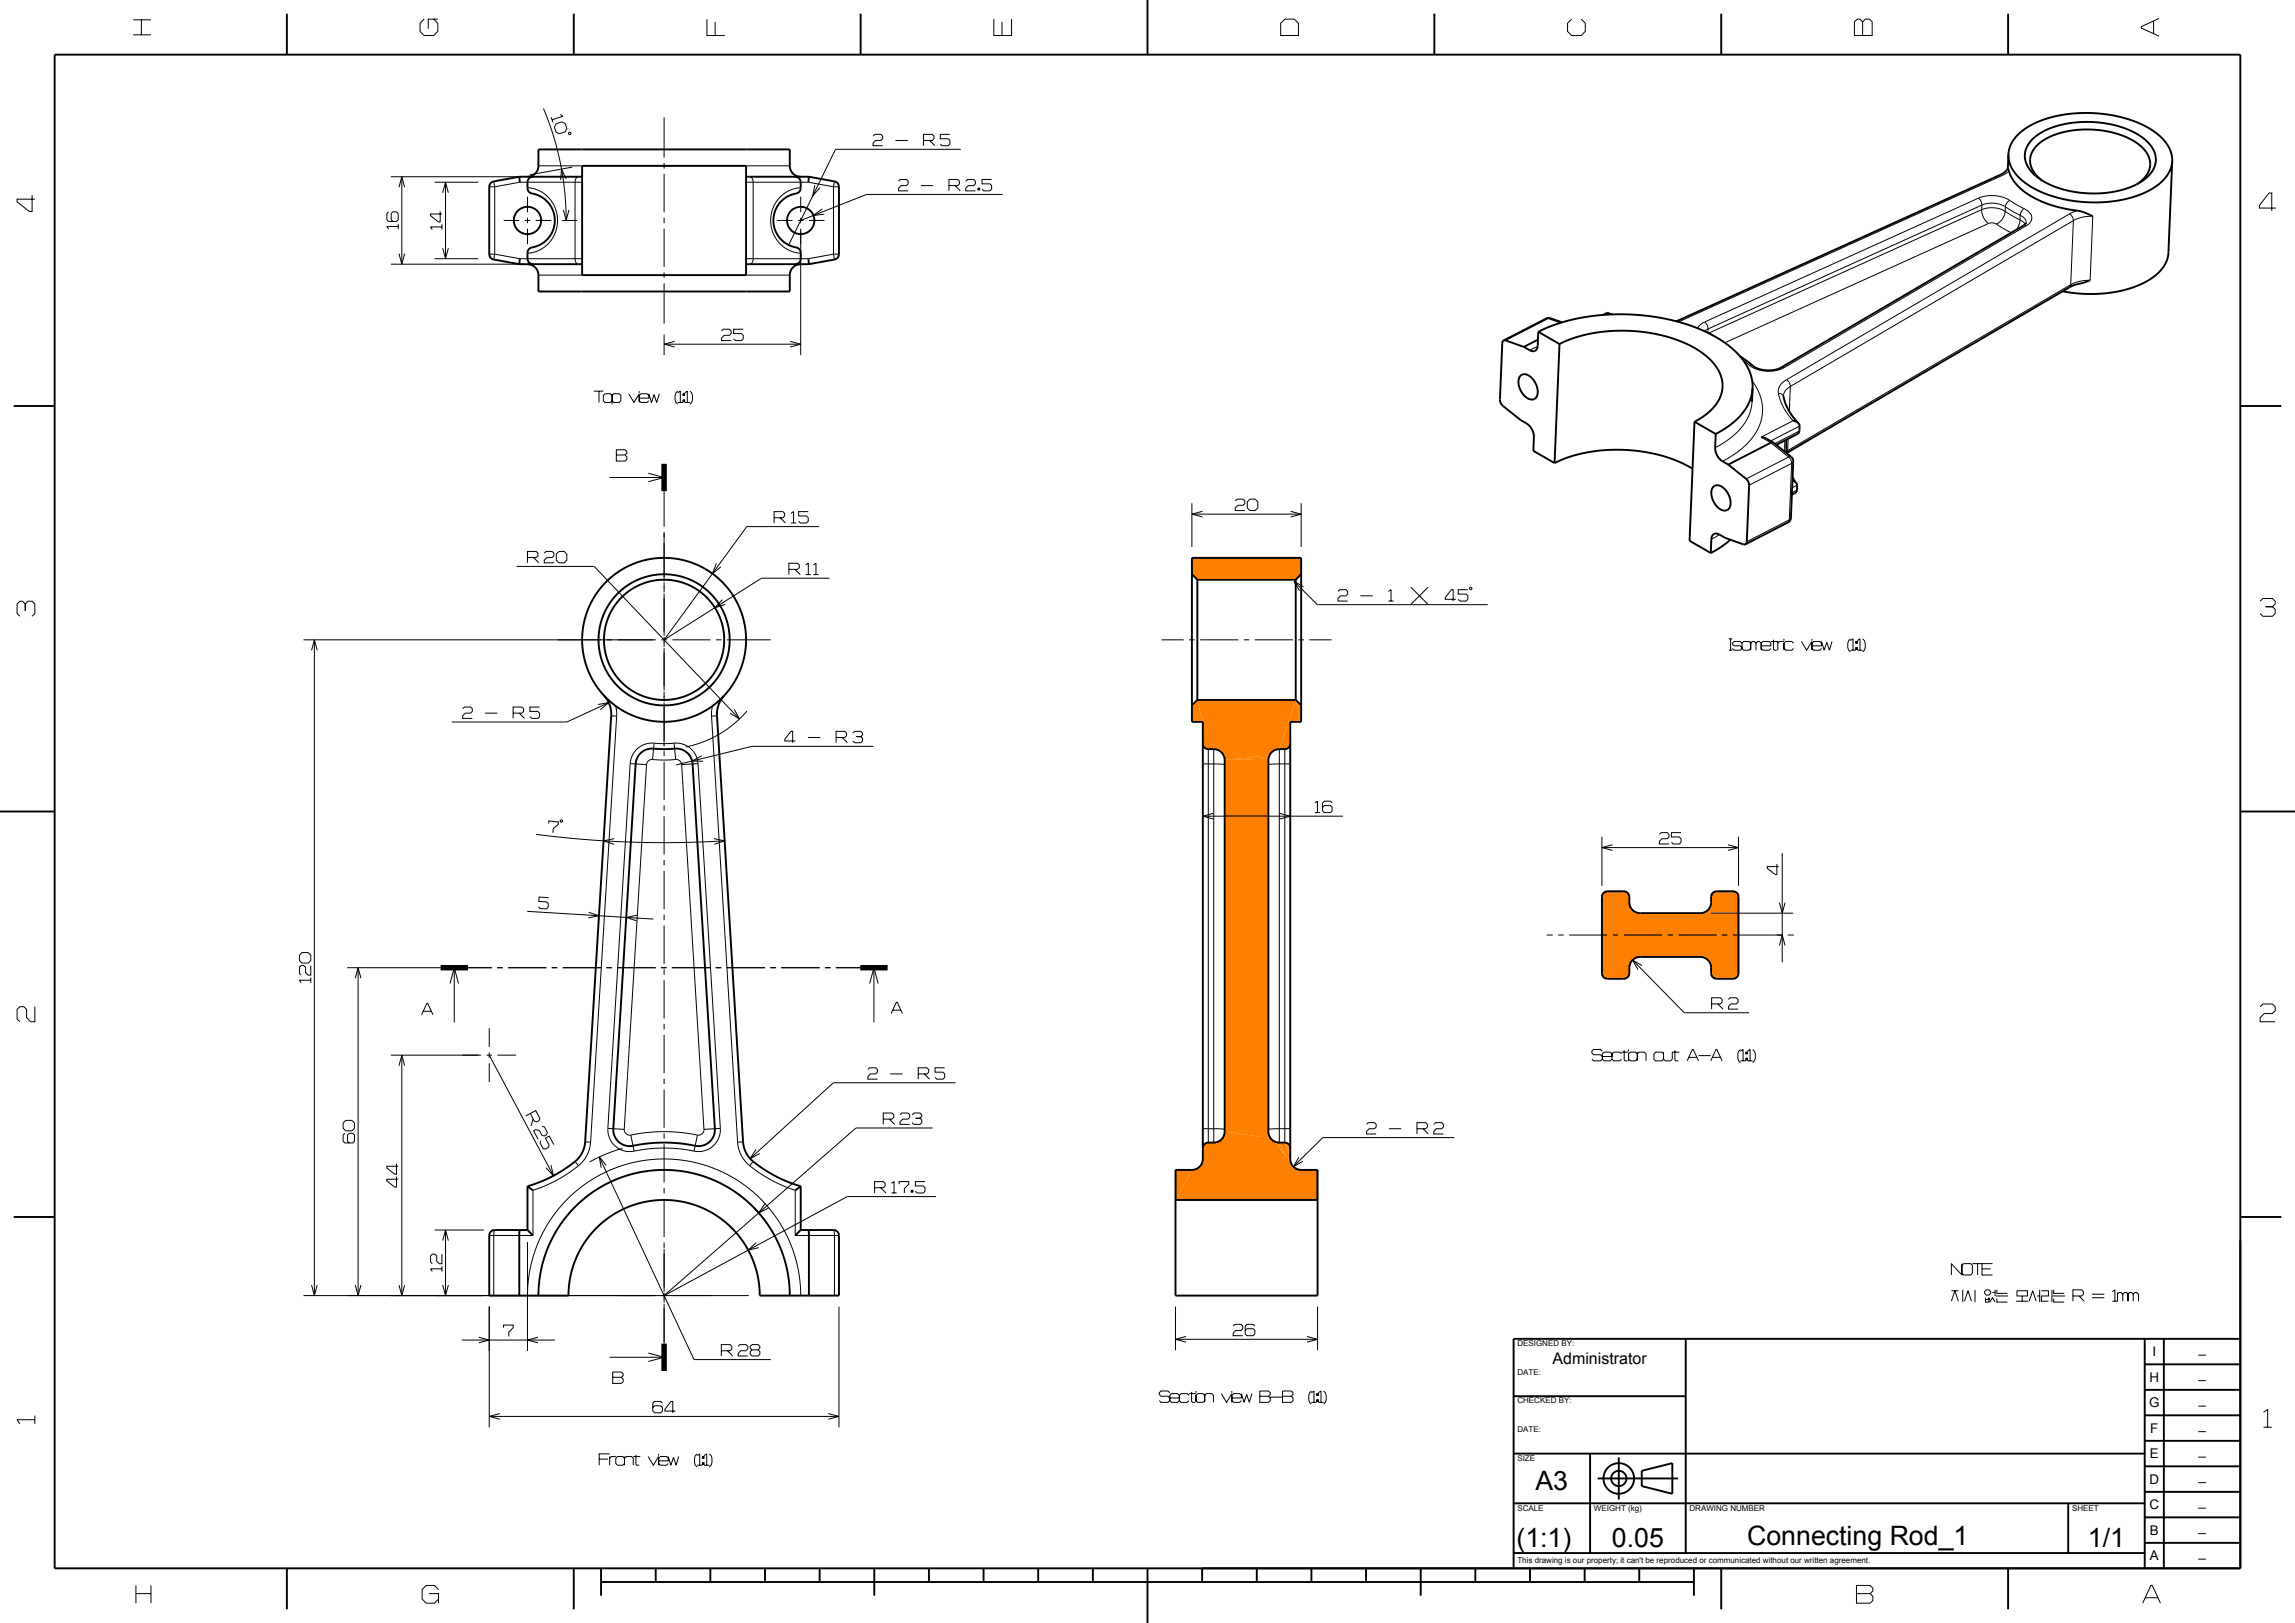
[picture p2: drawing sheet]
<svg xmlns="http://www.w3.org/2000/svg" width="420mm" height="297mm" viewBox="0 0 420 297" stroke-linecap="round" stroke-linejoin="round" font-family="sans-serif">
<defs><g id="words">
<g font-size="4.9">
<text x="281" y="272.7">A3</text>
<text x="277.5" y="283.2">(1:1)</text>
<text x="295" y="283.2">0.05</text>
<text x="319.7" y="282.7">Connecting Rod_1</text>
<text x="382.1" y="283.2">1/1</text>
</g>
<text font-size="2.9" x="284.1" y="249.6">Administrator</text>
<g font-size="2.4">
<text x="393.9" y="248.2">I</text>
<text x="393.3" y="257.5">G</text>
<text x="393.4" y="252.8">H</text>
<text x="393.5" y="262.2">F</text>
<text x="393.4" y="266.8">E</text>
<text x="393.4" y="271.5">D</text>
<text x="393.4" y="276.2">C</text>
<text x="393.4" y="280.8">B</text>
<text x="393.4" y="285.5">A</text>
</g>
<g font-size="1.5">
<text x="277.7" y="246.3">DESIGNED BY:</text>
<text x="277.7" y="251.6">DATE:</text>
<text x="277.7" y="256.8">CHECKED BY:</text>
<text x="277.7" y="262.1">DATE:</text>
<text x="277.7" y="267.3">SIZE</text>
<text x="277.7" y="276.4">SCALE</text>
<text x="291.7" y="276.4">WEIGHT (kg)</text>
<text x="309.2" y="276.4">DRAWING NUMBER</text>
<text x="379.2" y="276.4">SHEET</text>
<text x="277.7" y="286.1">This drawing is our property; it can't be reproduced or communicated without our written agreement.</text>
</g>
</g></defs>
<g fill="none" stroke="#ff8000" stroke-width=".18">
<path d="M293.2 178.5h.1M293.2 178.5a1.01 1.01 0 0 0 .9 .6h3.2l.7-.4M293.4 178.7v.1M297.8 178.9h-.1M297.9 178.8l-.1 .1M297.9 163.4h.1M297.9 178.8h.1M298 163.5l-.7-.4h-3.2l-.5 .2-.4 .5v14.7M298 163.5l.1 .1M298.1 163.6v.1M298.2 178.2h.1M313.2 164.1h.1"/>
<path d="M313.2 178.2v.1M313.2 163.9v.1M313.2 178.5v-1.5a2 2 0 0 0-2.1-1.9h-10.9a2 2 0 0 0-2 1.9v1.2l-.2 .5M313.2 178.5h.1M313.2 178.5l.3 .4 .6 .2M313.3 163.5v.1M314.1 163.1h-.2a1 1 0 0 0-.7 .9v1.2a2 2 0 0 1-2.1 1.9h-10.9a2 2 0 0 1-2-1.9l-.1-1.5M314.1 179.1h.1M314.1 163.1h3.1l.4 .1M314.1 163.1h.1M317.6 163.2h.1M317.7 163.2l.2 .2"/>
<path d="M317.8 178.9l-.6 .2h-3.1M317.9 178.8l-.1 .1M317.9 178.8h.1M317.9 163.4v.1M317.9 178.7v.1M317.9 163.5l.3 .6v14.1l-.3 .5"/>
</g>
<g fill="#ff8000">
<path d="M293.4 163.4l.7-.3h3.1l.5 .1 .4 .6 .1 1.6 .3 .7 .6 .7 1.1 .3h11.4l.7-.4 .7-.7 .1-.7 .1-1.2v14.1l-.1-1.3-.1-.7-.6-.7-.8-.3-11.4-.1-1.1 .3-.6 .7-.3 .7-.1 1.6-.5 .6-.4 .1h-3.1l-.6-.2-.3-.7v-14.1z" fill-rule="evenodd"/>
<path d="M313.4 163.4l.7-.3h3.2l.5 .3 .3 .4 .1 14.4-.2 .5-.6 .4h-3.4l-.5-.2-.3-.5v-14.4z" fill-rule="evenodd"/>
<path d="M313.2 177.1v1.1z" fill-rule="evenodd"/>
<path d="M313.2 164.1v14.1z" fill-rule="evenodd"/>
</g>
<path d="M218.1 129.1l1-1h18l1 1v3h-2v4.2a1 1 0 0 1-.9 .8h-1.1a2 2 0 0 0-2 2l.1 68.3a1.99 1.99 0 0 0 1.2 1.6l1.9 .1 .5 .3 .3 .6v2.1a2 2 0 0 0 2 2h3v5.5h-26v-5.5h3a2 2 0 0 0 2-2l.1-2.4a.99 .99 0 0 1 .9-.6h1a2 2 0 0 0 2-2v-68a2 2 0 0 0-2-2h-1a1 1 0 0 1-1-1v-4h-2zM220.4 209.4l-.1 .1M235.8 209.3v.1M235.9 209.4v.1" fill="none" stroke="#ff8000" stroke-width=".18"/>
<g fill="#ff8000">
<path d="M220.4 209.4l.5-.3h1.5l.8-.3 .7-.8 .2-.9 8.4 1.2 .8 .6 3.7 4.8 .9 .4h3.2v5.5h-26l3-5.5 1.1-.3 .7-.8 .2-.7v-2.3z" fill-rule="evenodd"/>
<path d="M236.1 209.7v2.5z" fill-rule="evenodd"/>
<path d="M235.9 209.5l.2 .2v2.6z" fill-rule="evenodd"/>
<path d="M235.8 209.3l.1 .2 .2 2.9z" fill-rule="evenodd"/>
<path d="M235.6 209.2l.2 .1 .4 3.1z" fill-rule="evenodd"/>
<path d="M235.5 209.2h.1l.6 3.3z" fill-rule="evenodd"/>
<path d="M235.3 209.1l.2 .1 .7 3.4z" fill-rule="evenodd"/>
<path d="M235.1 209.1h.2l.9 3.6z" fill-rule="evenodd"/>
<path d="M234 209.1h1.1l1.3 3.9z" fill-rule="evenodd"/>
<path d="M233.9 209.1h.1l2.5 4.1z" fill-rule="evenodd"/>
<path d="M233.5 209l.4 .1 2.6 4.2z" fill-rule="evenodd"/>
<path d="M233.3 208.9l.2 .1 3 4.3z" fill-rule="evenodd"/>
<path d="M224.1 139.1l8-.3v68.3l.1 .6 .3 .6-8.4-1.2z" fill-rule="evenodd"/>
<path d="M237.1 128.1l1 4h-2v4.3l-.3 .4-.3 .2-1.4 .1z" fill-rule="evenodd"/>
<path d="M219.1 128.1h18l-3 9-1 .3-.8 .8-8.2 .9-.2-1-.7-.7-.8-.3h-1.5l-.7-.6-.1-4.4z" fill-rule="evenodd"/>
<path d="M224.1 139.1l8.2-.9-.2 .6z" fill-rule="evenodd"/>
<path d="M218.1 129.1l1-1 1 4h-2z" fill-rule="evenodd"/>
<path d="M220.1 210v2.1z" fill-rule="evenodd"/>
<path d="M237.1 128.1l1 1v3z" fill-rule="evenodd"/>
<path d="M215.1 214.1h3l-3 5.5z" fill-rule="evenodd"/>
</g>
<path d="M218.1 102.1h20v3l-1 1h-18l-1-1z" fill="none" stroke="#ff8000" stroke-width=".18"/>
<path d="M218.1 102.1h20v3l-1 1h-18l-1-1z" fill-rule="evenodd" fill="#ff8000"/>
<g fill="none" stroke="#000" stroke-width=".18">
<path d="M24.4 6.4h3.2M24.4 3.6h3.2M25.9 3.6v2.8M77.6 3.5l-.7 .8v1.5l.7 .7h1.8l.7-.7v-1.5l-.7-.8M80.1 3.5h-1.7v1.7M99.5 19.9l1.7 4.7 1.3 5.1 .8 4.9 .3 5.7M129.4 3.5v3h3.2M130.9 4v2.5M181.9 3.5v3h3.2v-3M183.4 4v2.5M234.4 4.3l.7-.8h1.8l.7 .8v2.2h-3.2zM287.6 3.5l-.7 .8v1.5l.7 .7h1.8l.7-.7v-1.5l-.7-.8"/>
<path d="M340.9 4l.5-.5h.7l.5 .5v2.5h-3.2v-2.5l.5-.5h.5l.5 .5v2.5M394.1 3.9v2.2M395.1 3.4l-3.2 1.5v.2l3.2 1.5M5.9 35.7v3h-.5l-2.3-1.8v-.5h3.3M71.1 38.8l-.3 .3v1.1l.3 .3h1.5l.3-.3v-1.1l-.3-.3h-.7l-.3 .3v1.1l.3 .3M71.5 32.3h24M73 34.3l.5-2 .6 2M73.5 32.3v16M79.5 33.3h8M80.6 38.7v1.9h-.4l-1.4-1.1v-.3h2.1M81 35.3l.5-2 .6 2M81.5 33.3v14"/>
<path d="M89.5 34.2h1M90.4 33.2l.1 1M90.5 34.2v12.3M96.5 34.3a6 6 0 0 1 5.5 6 6 6 0 0 1-5.5 6M96.5 36v2.8M96.5 39.8v1M98.5 30.3h46M100.9 21.5l.3 .9M101.8 22.7l1-.4 .6 .3 .3 .9-.3 .6-1 .4-.6-.3-.3-.9zM102.5 20.9l.5 .4-2 .6M103.1 38.4l.5 1.9 .5-1.9M103.6 32.7l-.8-1.8-.2 2"/>
<path d="M104.1 24.2l.4 .1-.1 .3h-.3zM104.7 30.6l-7.7 1.4M105.9 32.3l-.5 .3-.2 .7v14l.2 .7 .5 .3M106.5 33.3h-11.4l-4.6 .9M121.5 21.5v7.3M121.5 29.8v1M121.5 31.8v7M121.5 39.8v1M136.5 33.3h11.4l4.6 .9M137.2 32.3l.5 .4 .1 .6v14.1l-.2 .7-.4 .2M146.5 34.3a6 6 0 0 0-5.5 6 6 6 0 0 0 5.5 6M146.5 36v2.8"/>
<path d="M146.5 39.8v1M149.1 33.9l-.4 2 1.4-1.6M150.5 38.2l-1.6 1.2 1.9-.2M152.5 34.2h1M152.5 34.2v12.3M152.7 33.2l-.2 1M159.8 24.9l.3-.3h1.1l.3 .3v.5l-.3 .3h-.9l-.5 .5v.5h1.7M163.9 25.7h2.2M164.4 33.2l.4-.4h1.1l.3 .4v.4l-.3 .4h-1l-.5 .4v.5h1.8M168.5 34h2.3M169 25.7h1.6l.3-.3v-.5l-.3-.3h-1.6v2.1M170.1 25.7l1 1"/>
<path d="M173.7 34h1.6l.3-.4v-.4l-.3-.4h-1.6v2.1M173.8 24.6h-1.7v.8h1.4l.3 .3v.6l-.3 .4h-1.1l-.3-.4M174.8 34l.9 .9M175.8 27.3h-22.9l-8.6 17.5M176.7 33.2l.4-.4h1.1l.3 .4v.4l-.3 .4h-1l-.5 .4v.5h1.8M179 34.4h.3v.4h-.3zM179.1 34.4v.4M181.5 32.8h-1.8v.8h1.5l.3 .4v.6l-.3 .3h-1.2l-.3-.3M183.5 35.6h-24.9l-12.1 4.7M362.1 36.3l.4 .5 .2 .7M362.1 36.3a6.5 6.5 0 0 1 5.7 .4M362.1 36.3l-50.1 22.6"/>
<path d="M362.7 38.4a4.9 4.9 0 0 1 4.3 .3M362.7 38.4a3.2 3.2 0 0 0 1.2 2.5M362.7 38.4l-50 22.6M362.7 37.5a4.9 4.9 0 0 1 4.3 .3M362.7 37.5l-50.1 22.7M362.7 37.5v.9M366 32l.5 .1M366.5 32.1l-58.6 26.5M367 38.7l2.7 1.5M367 38.7a2.87 2.87 0 0 1-1.6 2.3M367 37.8l2.7 1.6M367 37.8v.9"/>
<path d="M367.7 31.3l-1.2 .8M367.8 36.7l-.5 .4-.3 .7M367.8 36.7l2.6 1.5M369.7 39.4l.3 .2a1.4 1.4 0 0 1 .8 1.1M369.7 39.4v.8M370.4 38.2l-.5 .5-.2 .7M370.4 38.2a1.79 1.79 0 0 1 1.3 2.3l-.9 .8M378.7 39.1l.6 .6 .1 .7M378.7 39.1l-51.8 30.4M380.2 38.5l-1.5 .6M416.5 38.1h-3v-.5l1.8-2.3h.4v3.3M71.5 48.3h24"/>
<path d="M72.9 41.4h-2.1l.3 .5M72.9 41v.9M73 46.4l.5 1.9 .6-1.9M79.5 47.3h8M80.9 41v1M80.9 41.5h-2.1l.3 .5M81 45.4l.5 1.9 .6-1.9M89.5 46.5h1M90.5 46.5l4.6 .8h11.4M90.5 46.5l-.1 1M92.2 40.3h2.8M96 40.3h1"/>
<path d="M96.5 41.8v2.9M98 40.3h2.9M98.5 50.3h8M102.9 40.3h2.7M121.5 41.8v7M121.5 49.8v1M121.5 51.8v7.4M136.5 50.3h8M142.2 40.3h2.8M146 40.3h1M146.5 41.8v23.2M148 40.3h2.9"/>
<path d="M152.5 46.5l-4.6 .8h-11.4M152.5 46.5h1M152.5 46.5l.2 1M283.3 58.3h-.3M283.3 58.3l-7.8 4M283.3 58.3l2.3 .8M283.8 58.2l-.5 .1M294.5 57.6h-.4M307.5 58.5l.4 .1M307.9 58.6l-.8 .3M312 58.9l.4 .6 .2 .7M312 58.9l-.8 .5-.5 .7"/>
<path d="M363.9 40.9l.8-.1 .7 .2M363.9 40.9l-48.2 21.8M365.4 41l2.7 1.6M369.7 40.2l.9 .8M369.7 40.2l-.2 .9-.5 .9M370.3 41.3h.5M370.8 41.3l-44.3 26M379 52.1l-.3 .5M379 52.1l-51.8 30.3M379.4 40.4a7.1 7.1 0 0 1 3.6-.8l-.5 11.7a7.1 7.1 0 0 0-3.5 .8M379.4 40.4l-51.8 30.3M379.4 40.4l-.4 11.7"/>
<path d="M108.7 71.6h1.7M109.6 71.6v2.1M110.4 72.4l.3-.3h1l.3 .3v.9l-.3 .4h-1l-.3-.4zM112 72.4l.3-.3h1l.3 .3v.9l-.3 .4h-1l-.3-.4M112 72.1v1.9M115.1 72.1l.9 1.6 1-1.6M117 72.9h1.7v-.5l-.3-.3h-1.1l-.3 .3v.9l.3 .4h1.1l.3-.4M117 71.6v.3M117 72.4v1.3M118.7 72.1l.5 1.6 .5-1.5 .5 1.5 .5-1.6M121.5 61.2v3.8M121.5 63h25"/>
<path d="M123.5 62.5l-2 .5 2 .5M124 71.6a1.62 1.62 0 0 0 0 2.4M124 71.9l.5-.3v2.1M124 73.7h1M125 73.2h.3v.3h-.3zM125 72.1h.3v.3h-.3zM125.1 72.1v.3M125.1 73.2v.3M125.3 73.7h1M125.3 71.9l.5-.3v2.1M126.3 71.6a1.62 1.62 0 0 1 0 2.4M132.1 60.6l.3-.4h1.1l.3 .4v.4l-.3 .4h-1l-.4 .4v.5h1.7"/>
<path d="M136 60.2h-1.7v.8h1.4l.3 .4v.6l-.3 .3h-1.1l-.3-.3M144.6 62.5l1.9 .5-1.9 .5M281.4 63.4l-1.5 .7M312.6 60.2l-.7 .4M312.6 60.2v.7M319 66l1.2 .9M320.2 66.9h.6M320.2 66.9a6.3 6.3 0 0 0 6.3 .4M320.6 73.5l-.1 1.3-.4 1.1-.5 1.1-.8 1.1-2.2 2.1-2.7 1.7M320.7 69.7l1.1 2 .6 1.9 .1 1.9-.4 2-1 2.1-1.3 1.6-2.1 1.7-2.5 1.5M325.5 72l.5 .1 .4 .5M325.5 72l.3 1.2 .6 1.3 .8 1.3 .9 1.2-5.8 3 1.8 1 3.2 2.6"/>
<path d="M325.9 67.3h.6M326.9 69.5l.6 .5 .1 .7M326.9 69.5a2.42 2.42 0 0 0-1.4 2.5M327.6 70.7l-.9 .8-.3 .9M327.6 70.7l-.1 4.6M329.3 78.9l-4.5 2.3M329.3 78l-5.3 2.7M111.5 87.4h10M112.8 83.3h1.6l.3-.4v-.3l-.3-.3h-1.6v2.1h1.6l.3-.3v-.5l-.3-.3M118.6 86.6l2.9 .8-2.9 .8M121.5 89.9v6.5M121.5 97.4v9"/>
<path d="M141.7 94.7h1.6l.3-.3v-.5l-.3-.3h-1.6v2.1M142.8 94.7l.9 1M144.7 93.9l.5-.3v2.1M144.7 95.7h1M147.9 93.6h-1.7v.8h1.4l.3 .3v.7l-.3 .3h-1.1l-.3-.3M149.9 96.4h-13.2l-15.2 20.7 17.9-11.3h12.4M218.1 92.1v8M218.1 94.1h20M220.1 93.6l-2 .5 2 .5M226.1 91.7l.3-.4h1.1l.3 .4v.4l-.3 .4h-1l-.4 .4v.5h1.7M228.7 91.3h1l.5 .5v1.1l-.5 .5h-1l-.4-.5v-1.1zM236.2 93.6l1.9 .5-1.9 .5"/>
<path d="M238.1 92.1v8M314.7 97.8l-1.5 .9M326.7 80.6l-.1 2.1M327.2 82.4l-.2 .5M327.2 82.4l-.3 .2M327.2 80.3v2.1M327.3 83.6l.4 .5 .2 .7M327.3 83.6l-7.7 4M327.5 95.1l-.3 .5M327.5 95.1l-7.8 4M327.8 94.8l-.3 .3M327.8 83.6h-.5"/>
<path d="M327.9 84.8l-7.8 4M327.9 84.8l-.4 10.3M328.2 84.4l-.3 .4M328.9 89.7l-1 .5M328.9 88.8l-.9 .5M3.6 112.8l-.5-.5v-1.8l.5-.5h.5l.5 .5v1.3v-1.3l.5-.5h.8l.5 .5v1.8l-.5 .5M55.5 117.1h64.5M57 119l.5-1.9 .6 1.9M57.5 117.1v120M94.5 103.6h14.2l26.6 28M96.5 102h1.6l.3-.3v-.5l-.3-.3h-1.6v2.1M97.6 102l1 1"/>
<path d="M99.6 101.2l.3-.3h1.1l.4 .3v.5l-.4 .3h-.9l-.5 .5v.5h1.8M102.3 100.9h1l.4 .5v1.1l-.4 .5h-1l-.5-.5v-1.1zM121 117.1h1M121.5 106.6v1.8M121.5 108.6v7.8M121.5 116.6v1.8M121.5 118.6v7.8M123 117.1h7M131 117.1h1M131.1 103.1l-.7 1.9 1.5-1.3M132.2 109.7l-1.4 1.5 1.9-.6M133 117.1h8"/>
<path d="M144.4 104.2h1.6l.3-.3v-.5l-.3-.3h-1.6v2M145.5 104.2l.9 .9M147.4 103.4l.5-.3v2M147.4 105.1h1M148.9 105.1h.9M148.9 103.4l.4-.3v2M212.6 117.1h4M217.6 117.1h1M219.6 117.1h7M227.6 117.1h1M229.6 117.1h7M236.8 106.4l4.3 4.3h31.2"/>
<path d="M237.6 117.1h1M238.6 107.4l-1.8-1 1 1.7M239.6 117.1h4.1M244.9 108.2l.3-.3h1.1l.3 .3v.5l-.3 .3h-1l-.4 .5v.5h1.7M249 109h2.2M254.1 108.2l.5-.3v2.1M254.1 110h1M258.2 107.5l3.1 3.1M261.3 107.5l-3.1 3.1M266.4 109.7h-1.9v-.3l1.1-1.5h.3v2.1M268.6 107.9h-1.7v.8h1.4l.3 .3v.7l-.3 .3h-1.1l-.3-.3M269.1 107.5l.3 .1-.2 .3-.3-.1z"/>
<path d="M316.4 116.9h.6M316.4 119h.6M316.7 116.9v2.1M318.8 117.7l-.3-.3h-1.1l-.4 .3 .4 .5h1.1l.3 .5-.3 .3h-1.1l-.4-.3M319.1 117.4h1l.3 .3v1l-.3 .3h-1l-.3-.3v-1zM320.4 117.7l.3-.3h.3l.4 .3v1.3M320.4 117.4v1.6M321.4 117.7l.3-.3h.3l.3 .3v1.3M322.3 118.2h1.8v-.5l-.3-.3h-1.2l-.3 .3v1l.3 .3h1.2l.3-.3M324.1 117.4h1.3v1.6M324.6 117.1v1.7l.1 .2h.5M326.5 117.4h-.8l-.3 .3"/>
<path d="M326.5 116.9v.3M326.5 117.7v1.3M328.2 117.7l-.3-.3h-1.1l-.3 .3v1l.3 .3h1.1l.3-.3M329.7 117.4l.9 1.6 1-1.6M331.6 118.2h1.8v-.5l-.4-.3h-1.1l-.3 .3v1l.3 .3h1.1l.4-.3M331.6 116.9v.3M331.6 117.7v1.3M333.4 117.4l.4 1.6 .5-1.5 .5 1.5 .5-1.6M338.6 116.9a1.62 1.62 0 0 0 0 2.4M338.6 119h1M338.6 117.2l.5-.3v2.1M339.6 118.5h.3v.3h-.3z"/>
<path d="M339.6 117.4h.3v.3h-.3zM339.8 117.4v.3M339.8 118.5v.3M339.9 119h1M339.9 117.2l.5-.3v2.1M340.9 116.9a1.62 1.62 0 0 1 0 2.4M413.6 110l.5-.5h1.8l.5 .5v.5l-.5 .5h-1.3h1.3l.5 .5v.8l-.5 .5h-1.8l-.5-.5M84.7 129.7l.3-.3h1.1l.3 .3v.5l-.3 .3h-.9l-.5 .5v.5h1.7M88.8 130.5h2.2M93.9 130.5h1.6l.3-.3v-.5l-.3-.3h-1.6v2.1M95 130.5l1 1M98.7 129.4h-1.7v.8h1.4l.3 .3v.6l-.3 .4h-1.1l-.3-.4"/>
<path d="M109.4 128.9l2-.3-1.5 1.3M110.2 127l.8 .8 .6 1.1M111.4 128.6l-7.7 3.5h-21M111.9 131h1M112.7 129.2l.2 1.8M112.9 131l-4.8 78M115.3 139.7l3 .2M115.3 139.7l-4.1 66.8M118.3 139.9l-4.1 66.8M119.4 139l-.7 .2-.4 .7M119.4 139l2 .1 2.3-.1M119.7 136a4 4 0 0 0-4.4 3.7"/>
<path d="M119.7 136h3.7M119.7 136l-.3 3M121.5 126.6v1.8M121.5 128.6v8M121.5 137.4v1M121.5 139.4v7M123.4 136a4 4 0 0 1 4.3 3.7M123.4 136l.3 3M123.7 139l.7 .3 .3 .6M124.7 139.9l4.1 66.8M125.6 137.6a3 3 0 0 1 1.1 1.7M127.7 139.7l-3 .2"/>
<path d="M127.7 139.7l4.1 66.8M128.4 138.3l-1.7 1h2M130.2 131l4.8 78M130.4 129.2l-.2 1.8M131.2 131h-1M134.4 129.8l.9 1.8-1.7-1.1M136.7 130.1l-2.5 2.5-2.7 1.8-2.9 1.4-3.1 .9M145.5 135.6h-1.9v-.3l1.1-1.5h.4v2.1M147.9 135h2.2M153 135h1.6l.3-.4v-.4l-.3-.4h-1.6v2.1M154.1 135l1 .9M156.1 134.2l.3-.4h1.1l.4 .4v.3l-.4 .3h-.8h.8l.4 .3v.5l-.4 .3h-1.1l-.3-.3"/>
<path d="M159.9 136.6h-22.3l-13.8 3.4M220.1 139.7l4 .2M221.1 137.1v72M222.1 137.1v72M234.1 137.1v72M235.1 137.1v72M236.1 139.7l-4 .2M98.1 152.7l9 .9 8.2 .5 8.3 .1 9-.3M100.4 150.7v-.5l1.8 .2-.1 .5-.8 .7-.1 .8M102.5 150.1l.3-.1 .2 .3-.4 .2zM112.4 153.5l-1.9 .4 1.9 .6M121.5 147.4v1"/>
<path d="M121.5 149.4v7M121.5 157.4v1M121.5 159.4v7M130.7 153.5l1.9 .4-1.9 .6M220.1 149.4h25.7M222.1 148.8l-2 .6 2 .5M234.2 148.8l1.9 .6-1.9 .5M240.6 146.9l.5-.3v2.1M240.6 148.7h1M243.8 146.9l-.3-.3h-1.1l-.4 .3v1.5l.4 .3h1.1l.3-.3v-.7l-.3-.3h-1.1l-.4 .3M293.2 153.1v9M293.2 155.1h25"/>
<path d="M295.1 154.6l-1.9 .5 1.9 .5M303.7 152.7l.3-.3h1.1l.3 .3v.5l-.3 .3h-.9l-.5 .5v.4h1.7M307.6 152.4h-1.7v.8h1.4l.3 .3v.6l-.3 .3h-1.1l-.3-.3M316.2 154.6l2 .5-2 .5M318.2 153.1v9M325.2 158.1v1.9h-.3l-1.5-1.1v-.3h2.1M326.2 156.1v20M55.3 174.3h1.1l.5 .5v1l-.5 .4h-1.1l-.5-.4v-1zM56.9 176.7v1.7h-.5l-.5-.4v-1l-.3-.3h-.5l-.3 .3v1.1l.3 .3M56.9 179.4h-2.1l.3 .5M56.9 178.9v1M63.5 177.1h17.7"/>
<path d="M65 179l.5-1.9 .6 1.9M65.5 177.1v60M82.4 180l.7-2.9 .8 2.9M83.1 177.1v10M83.2 177.1h6.8M90.9 177.1h1.1M92.9 177.1h7.1M96.5 166.8l23.1 1.4M100.4 164.3l-1.7-.1-.1 .8h1.4l.3 .4v.6l-.3 .3h-1.2l-.3-.4M100.9 177.1h1.1M102.9 177.1h7.1M107.7 166.9l1.9 .7-1.9 .4"/>
<path d="M110.9 177.1h1.1M112.9 177.1h7.1M116.6 167.5l-2 .4 1.9 .6M120.9 177.1h1.1M121.5 167.4v1M121.5 169.4v7M121.5 177.4v1M121.5 179.4v7M122.9 177.1h7.1M130.9 177.1h1.1M132.9 177.1h7.1M140.9 177.1h1.1"/>
<path d="M142.9 177.1h7.1M150.9 177.1h1.1M152.9 177.1h6.8M159.2 180l.7-2.9 .8 2.9M159.9 177.1v10M283 171.1h1.2M285.2 171.1h1M287.2 171.1h7M295.2 171.1h1M297.2 171.1h7M298.2 177.5a2.01 2.01 0 0 1 .6-1.8l9.4 9.6h11.9M300.5 176.7l-1.7-1 1 1.7"/>
<path d="M305.2 171.1h1M307.2 171.1h7M313.2 167.1h15M315.2 171.1h1M317.2 171.1h9M325.6 173l.6-1.9 .5 1.9M325.6 165.2l.6 1.9 .5-1.9M327.2 171.1h1.1M6.4 184.2v2.8h-.8l-.7-.8v-1.5l-.5-.5h-.8l-.5 .5v1.8l.5 .5M71.5 193.1h16.5M73 195l.5-1.9 .6 1.9M73.5 193.1v44"/>
<path d="M77.2 185.7l.9-2.1h.2l.9 2.1M77.5 185.1h1.4M89 193.1h1M89.5 188.2v3.4M89.5 192.6v1M89.5 194.6v3.4M89.5 193.1l11.8 22.1M91 193.1h3.5M121.5 187.4v1M121.5 189.4v7M121.5 197.4v1M121.5 199.4v7"/>
<path d="M158.8 195.7l.3-.3h1.2l.3 .3v.5l-.3 .3h-1l-.5 .5v.5h1.8M162.9 196.5h2.3M163.1 185.5l.9-2.1h.2l1 2.1M163.4 184.9h1.4M168 196.5h1.6l.4-.3v-.5l-.4-.3h-1.6v2.1M169.2 196.5l.9 1M172.9 195.4h-1.8v.8h1.5l.3 .3v.7l-.3 .3h-1.2l-.3-.3M174.9 198.1h-22.4l-15.2 13.9M293.2 192.4l-.3-.3h-1.3l-.3 .3v.3l.3 .3h1.3l.3 .3v.5l-.3 .3h-1.3l-.3-.3M293.2 193.3h1.8v-.4l-.3-.4h-1.1l-.4 .4v.9l.4 .3h1.1l.3-.3M296.8 192.9l-.4-.4h-1.1l-.3 .4v.9l.3 .3h1.1l.4-.3M296.8 192.5h1.2"/>
<path d="M297.2 192.2v1.8l.2 .1h.5M298 192.1v.3M298 192.9v1.2M298.4 192.5h.9l.3 .4v.9l-.3 .3h-.9l-.4-.3v-.9zM299.6 192.9l.4-.4h.9l.3 .4v1.2M299.6 192.5v1.6M304.4 192.9l-.3-.4h-1.1l-.3 .4v.9l.3 .3h1.1l.3-.3M304.4 192.5v1.3l.4 .3h.9l.3-.3v-1.3h1.3M306.5 192.2v1.8l.2 .1h.5M308.8 194.1l.9-2h.2l.9 2M309.1 193.5h1.4M310.8 193.2h2.3"/>
<path d="M313.1 194.1l.9-2h.2l1 2M313.2 183.7h1.6l.4-.3v-.5l-.4-.3h-1.6v2.1M313.4 193.5h1.4M314.4 183.7l.9 1M316.3 182.9l.3-.3h1.2l.3 .3v.5l-.3 .3h-1l-.5 .5v.5h1.8M318.5 192.1a1.63 1.63 0 0 0 0 2.4M318.5 192.4l.5-.3v2M318.5 194.1h1M319.5 193.7h.3v.3h-.3zM319.5 192.5h.3v.4h-.3zM319.6 192.5v.4M319.6 193.7v.3"/>
<path d="M319.8 194.1h1M319.8 192.4l.5-.3v2M320.8 192.1a1.63 1.63 0 0 1 0 2.4M413.6 184.2l.5-.5h1.8l.5 .5v.8l-.5 .5h-1.5l-.8 .7v.8h2.8M63.1 207.4l-.3 .3v1.1l.3 .4h1.5l.3-.4v-1.1l-.3-.3h-.7l-.3 .3v1.1l.3 .4M63.3 205h1.1l.5 .5v1l-.5 .4h-1.1l-.5-.4v-1zM72.6 215.3v1.9h-.4l-1.4-1.1v-.3h2.1M72.6 212.9v2h-.4l-1.4-1.2v-.3h2.1M97.1 203.8l.7 1.4 .4 .1 .5-.2 .1-.5-.8-1.4-1.8 1M97.6 204.7l-.4 1.3M99 208.7l-.2 .5 .6 .9 .4 .2 .6-.3 .1-.5-.7-1.2 .7-.4 .9 1.6M99.2 206.1l.4 .1 .6 1-.2 .5-.4 .2-.4-.2-.5-.8-.6-.2-.4 .2 .8 1.6"/>
<path d="M100.8 213.2l.5 2-1.4-1.5M102.1 214.7l-2.6 1.3M105.2 212.5l.7 .8M105.9 213.3l-1.9 1.4-2.1 1.3-2 .9-2.4 .9v8.3h-8M107.1 209h1M108.1 209a6 6 0 0 1-2.2 4.3M109.7 211.7l17.3 37.1h14.1M111 213.3l-1.3-1.6 .3 2M111.2 206.5a4 4 0 0 0 4.8 4.2M111.2 206.5l3 .2M113.9 210.1l-3.1 1.1-2.9 1.4M114.2 206.7a1 1 0 0 0 1.2 1"/>
<path d="M115.4 207.7l3-.5 2.8-.1 3.2 .1 3.2 .5M115.4 207.7l.6 3M116 210.7l2.8-.5 2.5-.1 3 .1 2.7 .5M121.5 207.4v1M121.5 209.4v7M121.5 217.4v1M121.5 219.4v7M127.6 207.7l-.6 3M128.8 206.7a1 1 0 0 1-1.2 1M131.8 206.5a4 4 0 0 1-4.8 4.2M131.8 206.5l-3 .2M135 209a6 6 0 0 0 2.2 4.3"/>
<path d="M136 209h-1M137.2 213.3l1.8 1.4 2.2 1.2 2.2 1.1 2.1 .8v8.3h8M137.8 212.5l-.6 .8M138.4 210.3l-1.1 1.7 1.8-.9M160.1 217.3h1.6l.3-.3v-.5l-.3-.3h-1.6v2.1M161.2 217.3l.9 1M161.6 204.8h1.6l.4-.3v-.5l-.4-.3h-1.6v2.1M162.8 204.8l.9 1M163.1 216.5l.5-.3v2.1M163.1 218.3h1M164.5 216.7v-.5h1.8v.5l-.8 .8v.8M164.7 204l.3-.3h1.2l.3 .3v.5l-.3 .3h-1l-.5 .5v.5h1.8"/>
<path d="M166.8 217.8h.3v.3h-.3zM166.9 217.8v.3M166.9 204l.4-.3h1.1l.3 .3v.3l-.3 .3h-.8h.8l.3 .4v.4l-.3 .4h-1.1l-.4-.4M169.3 216.2h-1.8v.8h1.5l.3 .3v.7l-.3 .3h-1.2l-.3-.3M170.7 206.4h-14.1l-35.1 30.7 33.6-18.1h16.2M220.1 206.5l4 .2M236.1 206.5l-4 .2M237.7 211.8l-1 1.7 1.7-1M250.1 205.8l.3-.4h1.1l.4 .4v.4l-.4 .4h-.9l-.5 .4v.5h1.8M254.2 206.6h2.2M259.3 206.6h1.6l.3-.4v-.4l-.3-.4h-1.6v2.1M260.4 206.6l1 .9"/>
<path d="M262.4 205.8l.3-.4h1.1l.4 .4v.4l-.4 .4h-.9l-.5 .4v.5h1.8M266.2 208.2h-24.1l-5.4 5.3a2.02 2.02 0 0 0 1.8 .5M55.5 237.1h81.5M57 235.2l.5 1.9 .6-1.9M65 235.2l.5 1.9 .6-1.9M73 235.2l.5 1.9 .6-1.9M79.5 225.1h9M80.9 229.5v1.8h-.5l-.5-.5v-1l-.3-.3h-.5l-.3 .3v1.1l.3 .4M80.9 232.2h-2.1l.3 .5M80.9 231.7v1M81 235.2l.5 1.9 .6-1.9M81 227l.5-1.9 .6 1.9"/>
<path d="M81.5 225.1v12M89.5 239.1v22.1M90.5 225.1l-.1 .9v11.1M96.5 237.1l.1-2.3 .4-2.5 .7-2.6 .6-1.9 1.1-2.3 1.2-2.1 1.4-1.9 1.6-1.8 1.8-1.7 1.8-1.4 2.1-1.3 2.3-1.1 2.3-.9 2.4-.7 2.5-.4 2.5-.1 2.5 .1 2.7 .4 2.4 .6 2.2 .8 2 .9 2.4 1.4 2.2 1.7 1.4 1.3 1.7 1.9 1.5 2 1.3 2.1 1 2.1 .7 2.1 .7 2.4 .4 2.4 .1 2.8M96.5 227.3v19.9M121.5 227.4v1M121.5 228.5v7.9M121.5 236.6v1.8M121.5 238.6v7.3M138.1 221.1l2 2.4M138.4 227.4l-1.5 1.4 2-.5M140 220.3l-1.1 1.7 1.8-.9"/>
<path d="M152.5 225.1l.2 .7v11.3M153.5 239.1v22.1M215.1 239.1v8M241.1 239.1v8M357.1 238.1l.7-1.9 .6 1.9M357.1 236.2h1.3M359 231.2v2.1l-1.9-2.1v2.1M359 231.6l.4-.4h1.2l.4 .4v1.4l-.4 .3h-1.2l-.4-.3zM359.2 236v2.3M359.5 238.1l.7-1.9 .6 1.9M361 231.2h1.7M361.4 236v2.3"/>
<path d="M361.9 231.2v2.1M362.7 232.2h1.6M363.4 237.5v.8h.6v-.8v.3h-.6M363.5 236h.5l.3 .4v.3l-.3 .3h-.5l-.3-.3v-.3zM364.2 238.3l.4-.8 .5 .8M364.6 231.2h-1.9v2.1h1.9M364.6 236.5h.5M365.1 236v1.2M365.3 237.2h2.2M365.4 237.6v.7h2M365.4 236v.7h2M369 238.1h2.2"/>
<path d="M369.1 236.2h1.9v1h-1.9zM370.1 237.2v.9M371.4 238.1l.6-1.9 .6 1.9M372.8 237.2h.5M373.3 236v2.3M373.6 236.2h1.3v1h-1.3v.9h1.3M375.5 236v2.3M375.7 237.2h2.2M375.8 237.6v.7h2M375.8 236v.7h2M379.4 237.2h1.6l.3-.4v-.4l-.3-.4h-1.6v2.1M380.5 237.2l.9 .9"/>
<path d="M382.9 236.8h2.2M382.9 237.5h2.2M386.6 236.4l.4-.4v2.1M387.5 236.8l.3-.3h.4l.3 .3v1.3M387.5 236.5v1.6h-.9M389.4 236.5v1.6v-1.3l-.3-.3h-.3l-.3 .3M389.4 236.8l.4-.3h.3l.3 .3v1.3M390.4 236.8l.3-.3h.3l.4 .3v1.3M6.4 259.8h-3.3l.5 .8M6.4 259.1v1.5M84.5 245.2h17M87.6 244.7l1.9 .5-1.9 .5"/>
<path d="M89.5 259.2h64M91.5 258.7l-2 .5 2 .5M92.2 243v-.5h1.7v.5l-.8 .8v.8M98.5 244.7l-2 .5 2 .5M111.5 248.4h10M112.1 252h1.6l.3-.3v-.3l-.3-.3h-1.6v2.1h1.6l.3-.4v-.4l-.3-.4M118.6 247.6l2.9 .8-2.9 .7M121.2 256.8l-.3-.3h-1.1l-.3 .3v1.4l.3 .3h1.1l.3-.3v-.6l-.3-.3h-1.1l-.3 .3M123.6 258.2h-1.9v-.3l1.1-1.4h.3v2M132 247.2h1.6l.3-.3v-.5l-.3-.3h-1.6v2M133.1 247.2l1 .9M135.1 246.4l.3-.3h1.1l.3 .3v.5l-.3 .3h-.9l-.5 .5v.4h1.7"/>
<path d="M137.6 246.1h1.1l.4 .3v.3l-.4 .3h-1.1l-.3-.3v-.3zM137.6 247l-.3 .3v.5l.3 .3h1.1l.4-.3v-.5l-.4-.3M151.6 258.7l1.9 .5-1.9 .5M214.1 254.9l-.3-.4h-1.3l-.4 .4v.3l.4 .3h1.3l.3 .3v.5l-.3 .3h-1.3l-.4-.3M214.1 255.8h1.7v-.5l-.3-.3h-1.1l-.3 .3v1l.3 .3h1.1l.3-.3M215.1 245.1h26M217.1 244.6l-2 .5 2 .5M217.6 255.3l-.3-.3h-1.1l-.4 .3v1l.4 .3h1.1l.3-.3M217.6 255h1.3M218.1 254.7v1.8l.1 .1h.5M218.9 255.3l.3-.3h1l.3 .3v1l-.3 .3h-1l-.3-.3zM218.9 254.5v.4"/>
<path d="M218.9 255.3v1.3M220.5 255.3l.3-.3h1l.3 .3v1.3M220.5 255v1.6M223.5 255l1 1.6 .9-1.6M225.4 255.8h1.8v-.5l-.3-.3h-1.1l-.4 .3v1l.4 .3h1.1l.3-.3M225.4 254.5v.4M225.4 255.3v1.3M225.7 242.7l.3-.4h1.1l.3 .4v.4l-.3 .4h-.9l-.5 .4v.5h1.7M227.2 255l.5 1.6 .5-1.4 .4 1.4 .5-1.6M229.6 242.7l-.3-.4h-1.1l-.3 .4v1.4l.3 .3h1.1l.3-.3v-.6l-.3-.4h-1.1l-.3 .4M230.6 255.5h1.6l.3-.3v-.3l-.3-.4h-1.6v2.1h1.6l.3-.3v-.5l-.3-.3M232.5 255.7h2.2"/>
<path d="M234.7 255.5h1.6l.3-.3v-.3l-.3-.4h-1.6v2.1h1.6l.3-.3v-.5l-.3-.3M239.2 244.6l1.9 .5-1.9 .5M240 254.5a1.62 1.62 0 0 0 0 2.4M240 254.9l.5-.4v2.1M240 256.6h1M241 256.1h.3v.4h-.3zM241 255h.3v.3h-.3zM241.1 255v.3M241.1 256.1v.4M241.3 256.6h.9M241.3 254.9l.5-.4v2.1M242.2 254.5a1.62 1.62 0 0 1 0 2.4"/>
<path d="M402.3 257.3h1.4M402.3 252.6h1.4M402.3 248h1.4M414.2 258.4l.8-.5v3.3M109.7 267h1.6M111.6 266.1h-1.9v2M111.6 266.5v1.6M112.7 266.5h-.8l-.3 .4M113 266.5h1l.3 .4v.9l-.3 .3h-1l-.3-.3v-.9zM114.3 266.9l.3-.4h1l.3 .4v1.2M114.3 266.5v1.6M115.9 266.5h1.3"/>
<path d="M116.4 266.2v1.8l.1 .1h.5M118.6 266.5l1 1.6 .9-1.6M120.5 267.3h1.8v-.4l-.3-.4h-1.1l-.4 .4v.9l.4 .3h1.1l.3-.3M120.5 266.1v.3M120.5 266.9v1.2M122.3 266.5l.5 1.6 .5-1.4 .4 1.4 .5-1.6M127.6 266.1a1.62 1.62 0 0 0 0 2.3M127.6 266.4l.5-.3v2M127.6 268.1h.9M128.5 267.6h.4v.4h-.4zM128.5 266.5h.4v.4h-.4zM128.7 266.5v.4"/>
<path d="M128.7 267.6v.4M128.9 268.1h.9M128.9 266.4l.4-.3v2M129.8 266.1a1.62 1.62 0 0 1 0 2.3M402.3 276h1.4M402.3 271.3h1.4M402.3 266.7h1.4M402.3 262h1.4M414.2 261.2h1.5M24.9 291.6h2.7M24.9 290.1v3.3M27.6 290.1v3.3"/>
<path d="M78.5 291.6h1.7v1.8M80.2 290.9l-.7-.8h-1.5l-.7 .8v1.7l.7 .8h1.5l.7-.8M339.7 291.6h2.6l.4-.5v-.5l-.4-.5h-2.6v3.3h2.6l.4-.5v-.8l-.4-.5M392.1 293.4l1.5-3.3h.3l1.5 3.3M392.6 292.4h2.3M402.3 285.3h1.4M402.3 280.6h1.4"/>
</g>
<g fill="none" stroke="#000" stroke-width=".35">
<path d="M10 10h400v277h-400zM52.5 2.5v7.5M105 2.5v7.5M157.5 2.5v7.5M210 0v10M262.5 2.5v7.5M315 2.5v7.5M367.5 2.5v7.5M95 32.3l-4.9 1-.4 .3-.2 .6v12.3l.2 .5 .3 .3 .4 .2 4.6 .8M95 32.3h11.5M95 32.3l.1 1M96.5 32.3a2 2 0 0 0 2-2v-3h46v3a1.99 1.99 0 0 0 2 2"/>
<path d="M97.5 32.3l-.6 .3-.4 .7a1.95 1.95 0 0 0 .3 1.8l.2 .2a5.1 5.1 0 0 1 4.4 3.9 5.1 5.1 0 0 1-2.4 5.5l-.7 .3a2.48 2.48 0 0 0-1.7 .9l-.1 .4a1.95 1.95 0 0 0 .3 1.7l.7 .3M106.5 30.3h30v20h-30zM136.5 32.3h11.5M145.5 32.3l.8 .4a1.93 1.93 0 0 1 .2 1.7 1.2 1.2 0 0 1-1.3 1.1 5.1 5.1 0 0 0-3.6 5.3 5.1 5.1 0 0 0 4.5 4.6l.2 .2a1.93 1.93 0 0 1 .2 1.7l-.3 .8-.7 .2M148 32.3l4.9 .9 .5 .5 .1 .5v12.7l-.3 .4-.5 .2-4.7 .8M148 32.3l-.1 1M367.5 30.6l.5 1.6 .7 1.1 1.1 1.3 1.2 .9 1.6 .9 1.8 .8 2.2 .7 2.1 .4a9.9 9.9 0 0 1 4.3 1.3M367.5 30.6a2.13 2.13 0 0 1-1.5 1.4l-59.3 26.8M367.6 28.2l.2 1.7 .8 1.6 1.3 1.3 1.6 1.3 2.5 1.2 2.6 .9 2.8 .6 3 .2 3.2-.1 2.6-.3 2.7-.7 2.1-.9 1.8-1.1 1.5-1.4 .9-1.5 .3-1.5M367.6 28.2l.3-1.5 .8-1.4 1.5-1.4 1.9-1.2 2.1-.9 2.6-.7 2.7-.3 3.2-.1 3 .3 2.8 .5 2.6 .9 2.5 1.2 1.6 1.3 1.3 1.4 .8 1.5 .2 1.7M367.6 28.2l-.1 2.4M371.9 25.6l1.7-1.3 2.2-1.1 2.9-.7 3.2-.2 3 .2 3 .7 2.5 1 2 1.2a4.3 4.3 0 0 1 1.6 5.7 10 10 0 0 1-7 4l-1.9 .2-1.9 .1-2-.1-2.2-.3-3.4-1-1.7-.8-1.2-.9a4.4 4.4 0 0 1-1.7-5.5z"/>
<path d="M373.6 33a4.1 4.1 0 0 1-1.8-5 8.4 8.4 0 0 1 6.1-3.9l3.4-.4 3.5 .2 3.4 .8 2.5 1.2a4.8 4.8 0 0 1 2.7 4.8 4.9 4.9 0 0 1-2.3 3M397.5 29.5l-.7 17-.4 1.4-.8 1.4-1.2 1.2-1.8 1.1-2.2 1-2.2 .6-2.6 .4-2.7 .2-2.7-.1-2.7-.4M95 48.3h11.5M95.1 47.3l-.1 1M96.5 48.3a2 2 0 0 1 2 2v3h46v-3a2 2 0 0 1 2-2M136.5 48.3h11.5M147.9 47.3l.1 1M285.9 59l-2.1-.8-.8 .1-7.8 4M294.1 57.2l-.7 .4M294.1 57.2l.2 .3M294.1 57.2l1 .3M294.1 57.2h.1"/>
<path d="M370.8 40.7l-.5 .6-44.6 26.1-1.7 .4-1.1-.1-1-.2-1-.4-2.5-1.9M382.5 51.3l-2.9 .9-.9 .4-51.7 30.3M2.5 74.3h7.5M275.2 62.3l-.3 .5-.3 10.8 .4 .7 3.3 2.6 1.1 .6a2.98 2.98 0 0 1 1.3 2.5l-.1 2.5 3.9 2.2M275.2 62.3h.3l3.4 1.2M278.3 68.8a1.48 1.48 0 0 1 2.1 .4 2.99 2.99 0 0 1 .6 3.6 1.48 1.48 0 0 1-2.1-.5 2.98 2.98 0 0 1-.6-3.5zM281.5 62.2l-2.6 1.3M281.5 60.7l2.6-1.1 2.7-.9 3.4-.7 3.4-.4 3.5-.1 3.5 .2 3.4 .5 2.8 .6 3.3 1.1 2.6 1.1 2.3 1.3 2.1 1.6 1.5 1.5 1.2 1.8 .7 1.9 .2 1.9M281.5 60.7l-.1 2.5a.92 .92 0 0 1-.4 1 .92 .92 0 0 1-1.1-.1l-1-.6M281.5 60.7l3.9 2.3M285.4 63l2.8-1.2 2.9-.7 3.3-.5 3.5-.1 3.2 .3 3.4 .7 3 .9 2.7 1.3 2.2 1.6 1.5 1.6 1 1.8 .3 2-.3 1.8-1 1.8-1.6 1.5-2.2 1.4M285.4 63l-.9 21.7"/>
<path d="M310.1 77.2l-.9 21.8 3.9 2.2M310.1 77.2l3.9 2.2M314 79.4l-.1 2.5a3 3 0 0 0 1.3 2.5l1.1 .6M320.7 71l-.1 1.3-.4 1-.5 1.2-.9 1.3-2.1 1.9-2.7 1.7M320.7 71l-.1 2.5M322.3 80l.7 .1 1.5 .9M326.4 72.4l.3 1.4 .6 1.2 .8 1.3 1 1.1M328.1 77l1 .4M329.1 77.4l.2 .6v.9l-.2 .4-4 2.1M410 74.3h7.5M284.5 84.7l2.7-1.1 3.1-.8 3.1-.4 3.7-.1 3.7 .4 3.1 .6 3.2 1.1 2.6 1.4M313.6 89.1a1.48 1.48 0 0 1 2.1 .5 2.98 2.98 0 0 1 .6 3.6 1.48 1.48 0 0 1-2.1-.5 2.99 2.99 0 0 1-.6-3.6z"/>
<path d="M316.3 85l3.4 2.7 .4 .9-.4 10.5-.3 .5M316.7 98.8l-1.6 1.2-2 1.2M319.4 99.6h-.3l-3.4-1.2-1-.6a.92 .92 0 0 0-1.1-.1 .92 .92 0 0 0-.4 1l-.1 2.5M324.5 81h-.4l-7.8 4M324.5 81l3.3 2.6 .4 .6-.5 10.9-.5 .5-7.8 4M326.9 80.4l.1 2.5M328 88l.7 .4M328.1 87.4l.6 1M328.7 88.4l.2 .4-.1 1.1-.2 .3-.7 .3M218.1 102.1h20v30h-2v80a2 2 0 0 0 2 2h3v23h-26v-23h3a2 2 0 0 0 2-2v-80h-2zM218.1 105.1l1 1M219.1 106.1h18"/>
<path d="M219.1 106.1v22M237.1 106.1v22M238.1 105.1l-1 1M110.5 127.3a5 5 0 0 1 1.4 3.7l-4.8 78a5.7 5.7 0 0 1-3.2 4.5l-3.4 2.1-4 1.5M117.1 137.9a3.6 3.6 0 0 1 3.5-.8h.8a9.7 9.7 0 0 1 3.6 .1 3 3 0 0 1 1.7 2.6l4.1 66.8a3.1 3.1 0 0 1-4.3 2.9l-4.2-.4-4.3 .2a10.4 10.4 0 0 1-3.6 .3 3 3 0 0 1-2.2-3l4.1-66.9a3 3 0 0 1 .8-1.8zM132.5 127.3a5 5 0 0 0-1.3 3.7l4.8 78a5.6 5.6 0 0 0 3 4.4l3.5 2.1 2 .9 2 .7M219.1 128.1l-1 1M219.1 128.1h18M220.1 136.1l.1 .5 .4 .3 .4 .2h1.1a2 2 0 0 1 2 2v68a2 2 0 0 1-2 2 1.85 1.85 0 0 0-1.7 .3l-.3 .7M236.1 136.1l-.3 .7a1.88 1.88 0 0 1-1.7 .3 2 2 0 0 0-2 2v68a2 2 0 0 0 2 2h1.1l.5 .1 .3 .4 .1 .5M237.1 128.1l1 1M0 148.5h10"/>
<path d="M410 148.5h10M293.5 163.4l.7-.3h3l.7 .3a1.85 1.85 0 0 1 .3 1.7 2.01 2.01 0 0 0 2 2h10.9a2.01 2.01 0 0 0 2.1-2v-1.3l.3-.4 .4-.3h3.3l.7 .3 .2 .5v14.5l-.5 .6-.4 .1h-3.1l-.7-.3a1.85 1.85 0 0 1-.2-1.7 2 2 0 0 0-2.1-2h-10.9a2 2 0 0 0-2 2l-.1 1.3-.2 .4-.5 .3h-3.3l-.5-.2-.4-.5v-14.4zM96.5 217.1l1 .7M96.5 217.1v8M146.5 217.1l-1 .7M146.5 217.1v8M215.1 219.6h26M2.5 222.7h7.5M95.1 225.1l-.1 12M96.5 225.1h-6l-.4 .1-.4 .3-.2 .6v11h14.5l.4-3.5 1-3.3 1.5-2.9 2.2-2.7 2.8-2.2 2.8-1.5 3.4-1.1 3.4-.3 3.5 .3 3.3 1.1 2.9 1.5 2.7 2.2 2.2 2.7 1.6 3.1 1 3.1 .3 3.5h14.5v-11l-.1-.5-.3-.4-.5-.1h-6.1M96.5 225.1l1 1M98.5 237.1l.1-2 .4-2.5 .5-2.2 .8-2.1 1.1-2.2 1.1-2 1.2-1.6 1.5-1.6 1.5-1.4 2-1.5 2.1-1.3 1.9-.8 2.3-.9 1.9-.5 2-.3 2.5-.1 2.3 .1 2.2 .3 1.9 .5 2.2 .7 2.2 1 2 1.2 1.8 1.3 1.7 1.5 1.5 1.6 1.3 1.8 1.2 2 1.1 2.2 .8 2.1 .5 2.5 .3 1.9 .1 2.3"/>
<path d="M146.5 225.1l-1 1M147.9 225.1l.1 12M410 222.7h7.5M277 255.5h31.5M308.5 245v39.2M392.5 259h17.5M392.5 254.3h17.5M392.5 249.7h17.5M392.5 245v42M396 245v42M410 245h-133v42M277 275.1h115.5"/>
<path d="M277 266h115.5M291 266v18.2M292.4 270.5h14.7M296.2 266.7v7.7M300.5 269.2l5.5-1.4v5.5l-5.5-1.4zM378.5 275.1v9.1M392.5 277.7h17.5M392.5 273h17.5M392.5 268.3h17.5M392.5 263.7h17.5M52.5 287v7.5M105 287v7.5"/>
<path d="M110 289.5h200M110 287v5M120 287v2.5M130 287v2.5M140 287v2.5M150 287v2.5M160 287v5M170 287v2.5M180 287v2.5M190 287v2.5M200 287v2.5M210 287v10"/>
<path d="M220 287v2.5M230 287v2.5M240 287v2.5M250 287v2.5M260 287v5M270 287v2.5M277 284.2h115.5M280 287v2.5M290 287v2.5M300 287v2.5M310 287v5M315 287v7.5"/>
<path d="M367.5 287v7.5M392.5 282.3h17.5"/>
<circle cx="96.5" cy="40.3" r="2.5"/>
<circle cx="146.5" cy="40.3" r="2.5"/>
<circle cx="121.5" cy="117.1" r="12"/>
<circle cx="121.5" cy="117.1" r="11"/>
<circle cx="121.5" cy="117.1" r="15"/>
<circle cx="296.2" cy="270.5" r="1.4"/>
<circle cx="296.2" cy="270.6" r="2.8"/>
</g>
<path d="M121.5 84.9v5M80.6 177.1h5M157.4 177.1h5M121.5 245.9v5" fill="none" stroke="#000" stroke-width="1" stroke-linecap="butt"/>
<use href="#words"/>
</svg>
